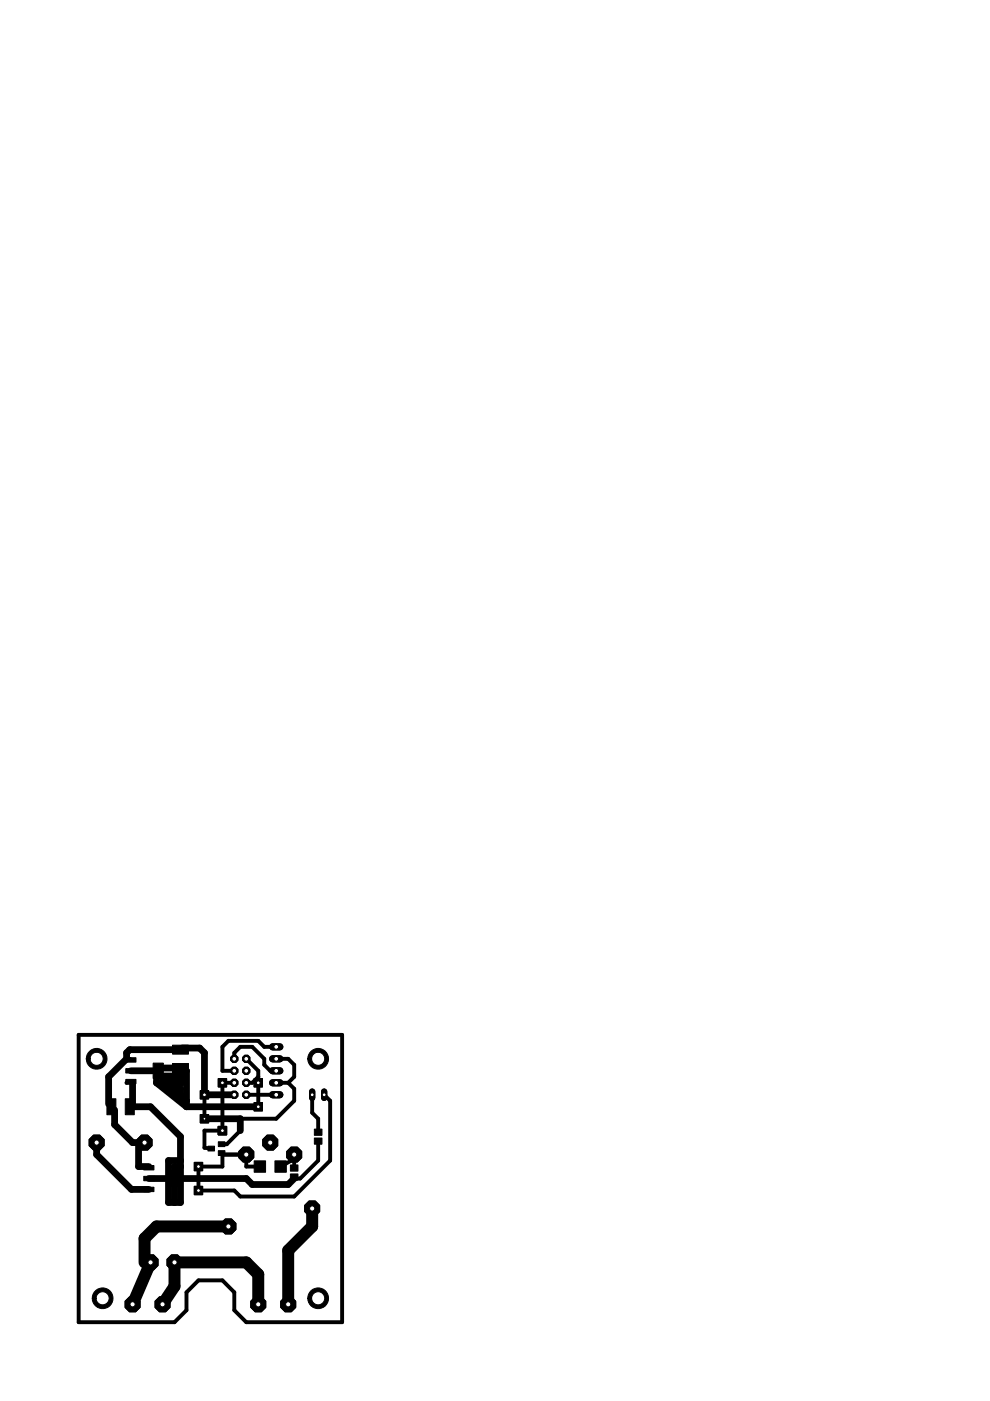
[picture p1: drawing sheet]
<svg xmlns="http://www.w3.org/2000/svg" width="210mm" height="297mm" viewBox="0 0 210 297" stroke-linecap="round" stroke-linejoin="round" font-family="sans-serif">
<path d="M43.3 232.1v5.1M47.2 229.6v10.1M54.8 229.6v5.1M42.1 247.3v5.1" fill="none" stroke="#000" stroke-width=".83"/>
<path d="M68.7 231.4v1.4" fill="none" stroke="#000" stroke-width="1.3"/>
<circle cx="68.7" cy="232.1" r=".4" fill="#fff" stroke="#000" stroke-width=".21"/>
<path d="M66.2 231.4v1.4" fill="none" stroke="#000" stroke-width="1.3"/>
<circle cx="66.2" cy="232.1" r=".4" fill="#fff" stroke="#000" stroke-width=".21"/>
<circle cx="52.2" cy="232.1" r=".83" fill="#000" stroke="#000" stroke-width=".21"/>
<circle cx="52.2" cy="232.1" r=".51" fill="#fff" stroke="#000" stroke-width=".21"/>
<circle cx="49.7" cy="232.1" r=".83" fill="#000" stroke="#000" stroke-width=".21"/>
<circle cx="49.7" cy="232.1" r=".51" fill="#fff" stroke="#000" stroke-width=".21"/>
<circle cx="52.2" cy="229.6" r=".83" fill="#000" stroke="#000" stroke-width=".21"/>
<circle cx="52.2" cy="229.6" r=".51" fill="#fff" stroke="#000" stroke-width=".21"/>
<circle cx="49.7" cy="229.6" r=".83" fill="#000" stroke="#000" stroke-width=".21"/>
<circle cx="49.7" cy="229.6" r=".51" fill="#fff" stroke="#000" stroke-width=".21"/>
<circle cx="52.2" cy="227" r=".83" fill="#000" stroke="#000" stroke-width=".21"/>
<circle cx="52.2" cy="227" r=".51" fill="#fff" stroke="#000" stroke-width=".21"/>
<circle cx="49.7" cy="227" r=".83" fill="#000" stroke="#000" stroke-width=".21"/>
<circle cx="49.7" cy="227" r=".51" fill="#fff" stroke="#000" stroke-width=".21"/>
<circle cx="52.2" cy="224.5" r=".83" fill="#000" stroke="#000" stroke-width=".21"/>
<circle cx="52.2" cy="224.5" r=".51" fill="#fff" stroke="#000" stroke-width=".21"/>
<circle cx="49.7" cy="224.5" r=".83" fill="#000" stroke="#000" stroke-width=".21"/>
<circle cx="49.7" cy="224.5" r=".51" fill="#fff" stroke="#000" stroke-width=".21"/>
<path d="M57.8 222h1.5" fill="none" stroke="#000" stroke-width="1.5"/>
<circle cx="58.6" cy="222" r=".51" fill="#fff" stroke="#000" stroke-width=".21"/>
<path d="M57.8 224.5h1.5" fill="none" stroke="#000" stroke-width="1.5"/>
<circle cx="58.6" cy="224.5" r=".51" fill="#fff" stroke="#000" stroke-width=".21"/>
<path d="M57.8 227h1.5" fill="none" stroke="#000" stroke-width="1.5"/>
<circle cx="58.6" cy="227" r=".51" fill="#fff" stroke="#000" stroke-width=".21"/>
<path d="M57.8 229.6h1.5" fill="none" stroke="#000" stroke-width="1.5"/>
<circle cx="58.6" cy="229.6" r=".51" fill="#fff" stroke="#000" stroke-width=".21"/>
<path d="M57.8 232.1h1.5" fill="none" stroke="#000" stroke-width="1.5"/>
<circle cx="58.6" cy="232.1" r=".51" fill="#fff" stroke="#000" stroke-width=".21"/>
<circle cx="62.4" cy="244.8" r="1.72" fill="#000" stroke="#000" stroke-width=".21"/>
<circle cx="62.4" cy="244.8" r=".55" fill="#fff" stroke="#000" stroke-width=".21"/>
<circle cx="31.9" cy="267.7" r="1.72" fill="#000" stroke="#000" stroke-width=".21"/>
<circle cx="31.9" cy="267.7" r=".55" fill="#fff" stroke="#000" stroke-width=".21"/>
<circle cx="48.4" cy="260" r="1.72" fill="#000" stroke="#000" stroke-width=".21"/>
<circle cx="48.4" cy="260" r=".55" fill="#fff" stroke="#000" stroke-width=".21"/>
<circle cx="61.1" cy="276.5" r="1.72" fill="#000" stroke="#000" stroke-width=".21"/>
<circle cx="61.1" cy="276.5" r=".55" fill="#fff" stroke="#000" stroke-width=".21"/>
<circle cx="52.2" cy="244.8" r="1.72" fill="#000" stroke="#000" stroke-width=".21"/>
<circle cx="52.2" cy="244.8" r=".55" fill="#fff" stroke="#000" stroke-width=".21"/>
<circle cx="20.5" cy="242.3" r="1.72" fill="#000" stroke="#000" stroke-width=".21"/>
<circle cx="20.5" cy="242.3" r=".55" fill="#fff" stroke="#000" stroke-width=".21"/>
<circle cx="30.6" cy="242.3" r="1.72" fill="#000" stroke="#000" stroke-width=".21"/>
<circle cx="30.6" cy="242.3" r=".55" fill="#fff" stroke="#000" stroke-width=".21"/>
<circle cx="37" cy="267.7" r="1.72" fill="#000" stroke="#000" stroke-width=".21"/>
<circle cx="37" cy="267.7" r=".55" fill="#fff" stroke="#000" stroke-width=".21"/>
<circle cx="28.1" cy="276.5" r="1.72" fill="#000" stroke="#000" stroke-width=".21"/>
<circle cx="28.1" cy="276.5" r=".55" fill="#fff" stroke="#000" stroke-width=".21"/>
<circle cx="66.2" cy="256.2" r="1.72" fill="#000" stroke="#000" stroke-width=".21"/>
<circle cx="66.2" cy="256.2" r=".55" fill="#fff" stroke="#000" stroke-width=".21"/>
<circle cx="34.5" cy="276.5" r="1.72" fill="#000" stroke="#000" stroke-width=".21"/>
<circle cx="34.5" cy="276.5" r=".55" fill="#fff" stroke="#000" stroke-width=".21"/>
<circle cx="54.8" cy="276.5" r="1.72" fill="#000" stroke="#000" stroke-width=".21"/>
<circle cx="54.8" cy="276.5" r=".55" fill="#fff" stroke="#000" stroke-width=".21"/>
<circle cx="57.3" cy="242.3" r="1.72" fill="#000" stroke="#000" stroke-width=".21"/>
<circle cx="57.3" cy="242.3" r=".55" fill="#fff" stroke="#000" stroke-width=".21"/>
<path d="M42.5 236.3h1.7v1.8h-1.7z" fill="#000" stroke="#000" stroke-width=".21"/>
<circle cx="43.3" cy="237.2" r=".3" fill="#fff" stroke="#000" stroke-width=".21"/>
<path d="M42.8 231.6h1.1v1h-1.1z" fill="#000" stroke="#000" stroke-width=".21"/>
<circle cx="43.3" cy="232.1" r=".3" fill="#fff" stroke="#000" stroke-width=".21"/>
<path d="M46.3 238.8h1.7v1.8h-1.7z" fill="#000" stroke="#000" stroke-width=".21"/>
<circle cx="47.2" cy="239.7" r=".4" fill="#fff" stroke="#000" stroke-width=".21"/>
<path d="M46.6 229h1.2v1.2h-1.2z" fill="#000" stroke="#000" stroke-width=".21"/>
<circle cx="47.2" cy="229.6" r=".4" fill="#fff" stroke="#000" stroke-width=".21"/>
<path d="M46.3 228.7h1.7v1.8h-1.7z" fill="#000" stroke="#000" stroke-width=".21"/>
<circle cx="47.2" cy="229.6" r=".4" fill="#fff" stroke="#000" stroke-width=".21"/>
<path d="M46.3 238.8h1.7v1.8h-1.7z" fill="#000" stroke="#000" stroke-width=".21"/>
<circle cx="47.2" cy="239.7" r=".4" fill="#fff" stroke="#000" stroke-width=".21"/>
<path d="M41.5 246.7h1.2v1.2h-1.2z" fill="#000" stroke="#000" stroke-width=".21"/>
<circle cx="42.1" cy="247.3" r=".4" fill="#fff" stroke="#000" stroke-width=".21"/>
<path d="M41.5 251.8h1.2v1.2h-1.2z" fill="#000" stroke="#000" stroke-width=".21"/>
<circle cx="42.1" cy="252.4" r=".4" fill="#fff" stroke="#000" stroke-width=".21"/>
<path d="M42.5 231.2h1.7v1.8h-1.7z" fill="#000" stroke="#000" stroke-width=".21"/>
<circle cx="43.3" cy="232.1" r=".4" fill="#fff" stroke="#000" stroke-width=".21"/>
<path d="M46.6 239.1h1.2v1.2h-1.2z" fill="#000" stroke="#000" stroke-width=".21"/>
<circle cx="47.2" cy="239.7" r=".4" fill="#fff" stroke="#000" stroke-width=".21"/>
<path d="M53.9 233.8h1.7v1.7h-1.7z" fill="#000" stroke="#000" stroke-width=".21"/>
<circle cx="54.8" cy="234.7" r=".4" fill="#fff" stroke="#000" stroke-width=".21"/>
<path d="M41.2 246.4h1.8v1.8h-1.8z" fill="#000" stroke="#000" stroke-width=".21"/>
<circle cx="42.1" cy="247.3" r=".4" fill="#fff" stroke="#000" stroke-width=".21"/>
<path d="M41.2 251.5h1.8v1.8h-1.8z" fill="#000" stroke="#000" stroke-width=".21"/>
<circle cx="42.1" cy="252.4" r=".4" fill="#fff" stroke="#000" stroke-width=".21"/>
<path d="M53.9 228.7h1.7v1.8h-1.7z" fill="#000" stroke="#000" stroke-width=".21"/>
<circle cx="54.8" cy="229.6" r=".4" fill="#fff" stroke="#000" stroke-width=".21"/>
<path d="M54.2 234.1h1.2v1.1h-1.2z" fill="#000" stroke="#000" stroke-width=".21"/>
<circle cx="54.8" cy="234.7" r=".4" fill="#fff" stroke="#000" stroke-width=".21"/>
<g fill="#000" stroke="#000" stroke-width=".21">
<path d="M19 222.9a2.2 2.2 0 0 1 3.4 .6 2.2 2.2 0 0 1-1.4 3.1 2.2 2.2 0 0 1-2.7-2.1h.8a1.39 1.39 0 0 1 2-1.2 1.39 1.39 0 0 1 .2 2.3 1.39 1.39 0 0 1-2.2-.8v-.3h-.8a2.16 2.16 0 0 1 .7-1.6z" fill-rule="evenodd"/>
<path d="M66 222.9a2.2 2.2 0 0 1 3.4 .6 2.2 2.2 0 0 1-1.4 3.1 2.2 2.2 0 0 1-2.7-2.1h.8a1.39 1.39 0 0 1 1.9-1.4 1.39 1.39 0 0 1 .3 2.4 1.39 1.39 0 0 1-2.2-.7v-.3h-.8a2.24 2.24 0 0 1 .7-1.6z" fill-rule="evenodd"/>
<path d="M20.3 273.6a2.2 2.2 0 0 1 3.4 .6 2.2 2.2 0 0 1-1.4 3.2 2.2 2.2 0 0 1-2.7-2.1h.8a1.39 1.39 0 0 1 2-1.2 1.39 1.39 0 0 1 .2 2.3 1.39 1.39 0 0 1-2.2-.9v-.2h-.8a2.16 2.16 0 0 1 .7-1.7z" fill-rule="evenodd"/>
<path d="M66 273.6a2.2 2.2 0 0 1 3.4 .6 2.2 2.2 0 0 1-1.4 3.2 2.2 2.2 0 0 1-2.7-2.1h.8a1.39 1.39 0 0 1 1.9-1.4 1.39 1.39 0 0 1 .3 2.4 1.39 1.39 0 0 1-2.2-.8v-.2h-.8a2.24 2.24 0 0 1 .7-1.7z" fill-rule="evenodd"/>
</g>
<g fill="#000" stroke="#000" stroke-width=".21">
<path d="M22.7 233h1.9v3.3h-1.9zM26.6 233h1.9v3.3h-1.9zM26.7 224.3h2.1v.9h-2.1zM26.7 226.6h2.1v.9h-2.1zM26.7 228.9h2.1v.9h-2.1zM32.5 225.4h2.1v3.3h-2.1zM36.6 225.5h3.4v1.9h-3.4zM36.6 221.6h3.4v1.9h-3.4zM66.7 239.4h1.6v1.3h-1.6zM30.5 247.1h2.1v1h-2.1zM30.5 249.4h2.1v.9h-2.1zM30.5 251.7h2.1v.9h-2.1z"/>
<path d="M36.3 248.2h2.1v3.3h-2.1zM44.1 243h1.4v1h-1.4zM46.3 242.1h1.4v1h-1.4zM46.3 244h1.4v1h-1.4zM53.9 246.1h2.4v2.4h-2.4zM58.3 246.1h2.4v2.4h-2.4zM61.6 248.9h1.6v1.3h-1.6zM61.6 247h1.6v1.3h-1.6zM66.7 241.3h1.6v1.3h-1.6z"/>
</g>
<g fill="none" stroke="#000" stroke-width="1.4">
<path d="M24.3 235.3v3.1l3.8 3.9h2.5M26.6 224.7l-3.6 3.6v5.8M27.5 234.7h4.4l6.4 6.3v14h-2.6v-8.9h2.6M27.7 227h5.8M28.1 229.6v4.5M33.2 228.3v1.3M33.2 229.6l6.3 5.1M33.2 229.6l5.1 2.5M34.1 226.4h4.2M35.7 230.8h2.6v1.3M38.3 222.5h-10.8l-.7 .7v1.3M38.3 232.1l1.2 1.3"/>
<path d="M38.6 222.2h3.7l1 1v8.9h6.4M38.9 227h.6v7.7M39.5 234.7h15.3M43.3 237.2h7.6v2.5M20.5 242.3v2.5l7.4 7.4h3.7M29.4 242.3v5h2.2M31.6 249.9h5.8M38.3 247.3h-1.3v7.7M38.3 249.9h13.9l1.3 1.2h7.6l1.3-1.2M30.6 267.7l1.3 1.2v-1.2"/>
</g>
<g fill="none" stroke="#000" stroke-width=".83">
<path d="M23 234.1l1.3 1.2M26.8 224.5h.7l.2 .2h-1.1M27.7 229.3h-.6l-.3 .3h1.3M28.1 234.1l-.6 .6M34.1 226.4l-.6 .6M38.3 226.4l.6 .6M38.6 222.2l-.3 .3M47.2 229.6h2.5M47.2 239.7h-3.9v3.7l1.5 .1M49.7 224.5v-1.3l1.2-1.2h2.6l2.5 2.5v1.3l1.3 1.2h1.3M50.9 239.7l-2.8 2.9h-1.1M52.2 232.1h6.4"/>
<path d="M52.2 224.5l2.6 2.5v2.6M54.8 228.3l-1.3 1.3h-1.3M58.6 224.5h2.5l1.3 1.3v2.5l-1.3 1.3M58.6 229.6h2.5M58.6 222h-2.6l-1.2-1.3h-6.4l-1.2 1.3v5h2.5M61.1 229.6l1.3 1.2v2.6l-3.8 3.8h-7.7M66.2 232.1v3.8l1.3 1.3v2.9M68.7 232.1l1.3 1.3v12.7l-7.6 7.6h-11.5l-1.2-1.3h-7.6M29.4 242.3h1.2M31.6 247.3v.3M37.4 249.9h.9M42.1 247.3h5.1v-2.5h5v2.5h2.9"/>
<path d="M47 244.5l.3 .3M62.4 244.8v2.8M62.4 245.7l-2.9 1.6M67.5 241.9v4.2l-3.9 3.8h-1.2"/>
</g>
<path d="M66.2 256.2v3.8l-5.1 5.1v11.4M31.9 267.7l-3.8 8.8M34.5 276.5l2.5-3.8v-5h15.2l2.6 2.5v6.3M48.4 260h-15.2l-2.6 2.6v5.1" fill="none" stroke="#000" stroke-width="2.5"/>
<path d="M34.5 228.3h3.8v1.3h-3.8" fill="none" stroke="#000" stroke-width="1.8"/>
<path d="M68.7 231.4v1.4" fill="none" stroke="#000" stroke-width="1.3"/>
<circle cx="68.7" cy="232.1" r=".4" fill="#fff" stroke="#000" stroke-width=".21"/>
<path d="M66.2 231.4v1.4" fill="none" stroke="#000" stroke-width="1.3"/>
<circle cx="66.2" cy="232.1" r=".4" fill="#fff" stroke="#000" stroke-width=".21"/>
<circle cx="52.2" cy="232.1" r=".83" fill="#000" stroke="#000" stroke-width=".21"/>
<circle cx="52.2" cy="232.1" r=".51" fill="#fff" stroke="#000" stroke-width=".21"/>
<circle cx="49.7" cy="232.1" r=".83" fill="#000" stroke="#000" stroke-width=".21"/>
<circle cx="49.7" cy="232.1" r=".51" fill="#fff" stroke="#000" stroke-width=".21"/>
<circle cx="52.2" cy="229.6" r=".83" fill="#000" stroke="#000" stroke-width=".21"/>
<circle cx="52.2" cy="229.6" r=".51" fill="#fff" stroke="#000" stroke-width=".21"/>
<circle cx="49.7" cy="229.6" r=".83" fill="#000" stroke="#000" stroke-width=".21"/>
<circle cx="49.7" cy="229.6" r=".51" fill="#fff" stroke="#000" stroke-width=".21"/>
<circle cx="52.2" cy="227" r=".83" fill="#000" stroke="#000" stroke-width=".21"/>
<circle cx="52.2" cy="227" r=".51" fill="#fff" stroke="#000" stroke-width=".21"/>
<circle cx="49.7" cy="227" r=".83" fill="#000" stroke="#000" stroke-width=".21"/>
<circle cx="49.7" cy="227" r=".51" fill="#fff" stroke="#000" stroke-width=".21"/>
<circle cx="52.2" cy="224.5" r=".83" fill="#000" stroke="#000" stroke-width=".21"/>
<circle cx="52.2" cy="224.5" r=".51" fill="#fff" stroke="#000" stroke-width=".21"/>
<circle cx="49.7" cy="224.5" r=".83" fill="#000" stroke="#000" stroke-width=".21"/>
<circle cx="49.7" cy="224.5" r=".51" fill="#fff" stroke="#000" stroke-width=".21"/>
<path d="M57.8 222h1.5" fill="none" stroke="#000" stroke-width="1.5"/>
<circle cx="58.6" cy="222" r=".51" fill="#fff" stroke="#000" stroke-width=".21"/>
<path d="M57.8 224.5h1.5" fill="none" stroke="#000" stroke-width="1.5"/>
<circle cx="58.6" cy="224.5" r=".51" fill="#fff" stroke="#000" stroke-width=".21"/>
<path d="M57.8 227h1.5" fill="none" stroke="#000" stroke-width="1.5"/>
<circle cx="58.6" cy="227" r=".51" fill="#fff" stroke="#000" stroke-width=".21"/>
<path d="M57.8 229.6h1.5" fill="none" stroke="#000" stroke-width="1.5"/>
<circle cx="58.6" cy="229.6" r=".51" fill="#fff" stroke="#000" stroke-width=".21"/>
<path d="M57.8 232.1h1.5" fill="none" stroke="#000" stroke-width="1.5"/>
<circle cx="58.6" cy="232.1" r=".51" fill="#fff" stroke="#000" stroke-width=".21"/>
<circle cx="62.4" cy="244.8" r="1.72" fill="#000" stroke="#000" stroke-width=".21"/>
<circle cx="62.4" cy="244.8" r=".55" fill="#fff" stroke="#000" stroke-width=".21"/>
<circle cx="31.9" cy="267.7" r="1.72" fill="#000" stroke="#000" stroke-width=".21"/>
<circle cx="31.9" cy="267.7" r=".55" fill="#fff" stroke="#000" stroke-width=".21"/>
<circle cx="48.4" cy="260" r="1.72" fill="#000" stroke="#000" stroke-width=".21"/>
<circle cx="48.4" cy="260" r=".55" fill="#fff" stroke="#000" stroke-width=".21"/>
<circle cx="61.1" cy="276.5" r="1.72" fill="#000" stroke="#000" stroke-width=".21"/>
<circle cx="61.1" cy="276.5" r=".55" fill="#fff" stroke="#000" stroke-width=".21"/>
<circle cx="52.2" cy="244.8" r="1.72" fill="#000" stroke="#000" stroke-width=".21"/>
<circle cx="52.2" cy="244.8" r=".55" fill="#fff" stroke="#000" stroke-width=".21"/>
<circle cx="20.5" cy="242.3" r="1.72" fill="#000" stroke="#000" stroke-width=".21"/>
<circle cx="20.5" cy="242.3" r=".55" fill="#fff" stroke="#000" stroke-width=".21"/>
<circle cx="30.6" cy="242.3" r="1.72" fill="#000" stroke="#000" stroke-width=".21"/>
<circle cx="30.6" cy="242.3" r=".55" fill="#fff" stroke="#000" stroke-width=".21"/>
<circle cx="37" cy="267.7" r="1.72" fill="#000" stroke="#000" stroke-width=".21"/>
<circle cx="37" cy="267.7" r=".55" fill="#fff" stroke="#000" stroke-width=".21"/>
<circle cx="28.1" cy="276.5" r="1.72" fill="#000" stroke="#000" stroke-width=".21"/>
<circle cx="28.1" cy="276.5" r=".55" fill="#fff" stroke="#000" stroke-width=".21"/>
<circle cx="66.2" cy="256.2" r="1.72" fill="#000" stroke="#000" stroke-width=".21"/>
<circle cx="66.2" cy="256.2" r=".55" fill="#fff" stroke="#000" stroke-width=".21"/>
<circle cx="34.5" cy="276.5" r="1.72" fill="#000" stroke="#000" stroke-width=".21"/>
<circle cx="34.5" cy="276.5" r=".55" fill="#fff" stroke="#000" stroke-width=".21"/>
<circle cx="54.8" cy="276.5" r="1.72" fill="#000" stroke="#000" stroke-width=".21"/>
<circle cx="54.8" cy="276.5" r=".55" fill="#fff" stroke="#000" stroke-width=".21"/>
<circle cx="57.3" cy="242.3" r="1.72" fill="#000" stroke="#000" stroke-width=".21"/>
<circle cx="57.3" cy="242.3" r=".55" fill="#fff" stroke="#000" stroke-width=".21"/>
<path d="M42.5 236.3h1.7v1.8h-1.7z" fill="#000" stroke="#000" stroke-width=".21"/>
<circle cx="43.3" cy="237.2" r=".3" fill="#fff" stroke="#000" stroke-width=".21"/>
<path d="M42.8 231.6h1.1v1h-1.1z" fill="#000" stroke="#000" stroke-width=".21"/>
<circle cx="43.3" cy="232.1" r=".3" fill="#fff" stroke="#000" stroke-width=".21"/>
<path d="M46.3 238.8h1.7v1.8h-1.7z" fill="#000" stroke="#000" stroke-width=".21"/>
<circle cx="47.2" cy="239.7" r=".4" fill="#fff" stroke="#000" stroke-width=".21"/>
<path d="M46.6 229h1.2v1.2h-1.2z" fill="#000" stroke="#000" stroke-width=".21"/>
<circle cx="47.2" cy="229.6" r=".4" fill="#fff" stroke="#000" stroke-width=".21"/>
<path d="M46.3 228.7h1.7v1.8h-1.7z" fill="#000" stroke="#000" stroke-width=".21"/>
<circle cx="47.2" cy="229.6" r=".4" fill="#fff" stroke="#000" stroke-width=".21"/>
<path d="M46.3 238.8h1.7v1.8h-1.7z" fill="#000" stroke="#000" stroke-width=".21"/>
<circle cx="47.2" cy="239.7" r=".4" fill="#fff" stroke="#000" stroke-width=".21"/>
<path d="M41.5 246.7h1.2v1.2h-1.2z" fill="#000" stroke="#000" stroke-width=".21"/>
<circle cx="42.1" cy="247.3" r=".4" fill="#fff" stroke="#000" stroke-width=".21"/>
<path d="M41.5 251.8h1.2v1.2h-1.2z" fill="#000" stroke="#000" stroke-width=".21"/>
<circle cx="42.1" cy="252.4" r=".4" fill="#fff" stroke="#000" stroke-width=".21"/>
<path d="M42.5 231.2h1.7v1.8h-1.7z" fill="#000" stroke="#000" stroke-width=".21"/>
<circle cx="43.3" cy="232.1" r=".4" fill="#fff" stroke="#000" stroke-width=".21"/>
<path d="M46.6 239.1h1.2v1.2h-1.2z" fill="#000" stroke="#000" stroke-width=".21"/>
<circle cx="47.2" cy="239.7" r=".4" fill="#fff" stroke="#000" stroke-width=".21"/>
<path d="M53.9 233.8h1.7v1.7h-1.7z" fill="#000" stroke="#000" stroke-width=".21"/>
<circle cx="54.8" cy="234.7" r=".4" fill="#fff" stroke="#000" stroke-width=".21"/>
<path d="M41.2 246.4h1.8v1.8h-1.8z" fill="#000" stroke="#000" stroke-width=".21"/>
<circle cx="42.1" cy="247.3" r=".4" fill="#fff" stroke="#000" stroke-width=".21"/>
<path d="M41.2 251.5h1.8v1.8h-1.8z" fill="#000" stroke="#000" stroke-width=".21"/>
<circle cx="42.1" cy="252.4" r=".4" fill="#fff" stroke="#000" stroke-width=".21"/>
<path d="M53.9 228.7h1.7v1.8h-1.7z" fill="#000" stroke="#000" stroke-width=".21"/>
<circle cx="54.8" cy="229.6" r=".4" fill="#fff" stroke="#000" stroke-width=".21"/>
<path d="M54.2 234.1h1.2v1.1h-1.2z" fill="#000" stroke="#000" stroke-width=".21"/>
<circle cx="54.8" cy="234.7" r=".4" fill="#fff" stroke="#000" stroke-width=".21"/>
<path d="M16.7 219.4h55.8v60.9h-20.3l-2.5-2.5v-3.8l-2.5-2.5h-5.1l-2.6 2.5v3.8l-2.5 2.5h-20.3z" fill="none" stroke="#000" stroke-width=".83"/>
</svg>
